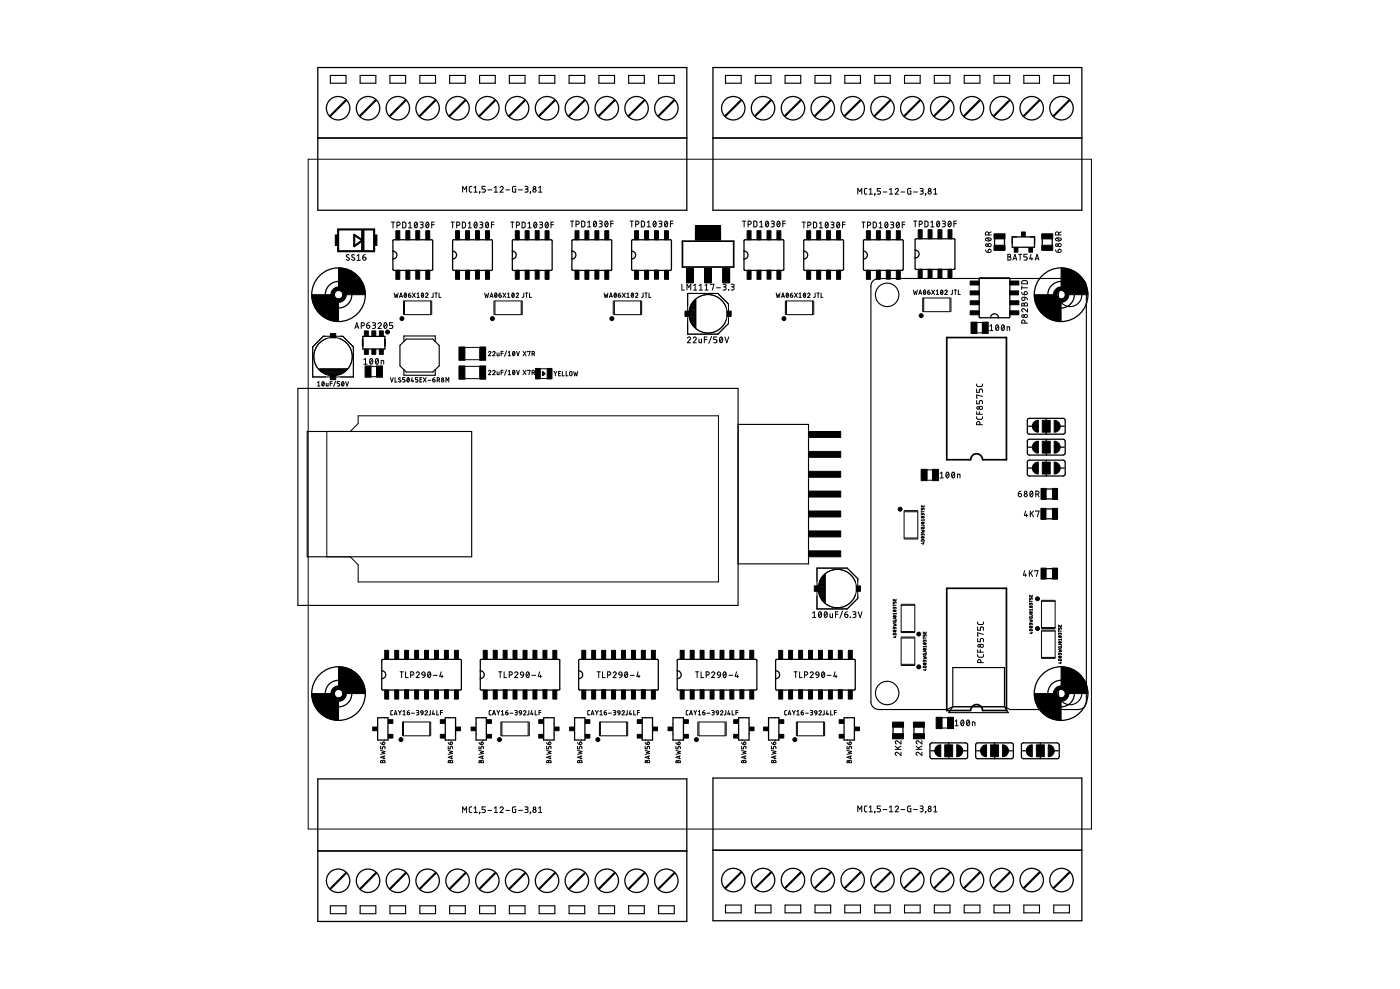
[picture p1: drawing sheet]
<svg xmlns="http://www.w3.org/2000/svg" width="210mm" height="148mm" viewBox="0 0 210 148" stroke-linecap="round" stroke-linejoin="round" font-family="sans-serif">
<g fill="none" stroke="#000" stroke-width=".15">
<path d="M46.2 23.9h117.4v100.3h-117.4zM52.3 38.2h-.3l-.1 .1 .5 .4v.2l-.2 .1-.3-.1M53.1 38.2h-.3l-.1 .1 .5 .4v.2l-.2 .1-.3-.1M53.5 38.3l.3-.2v.9M53.5 39h.5M54.4 38.5h.3a.24 .24 0 0 1 .2 .3 .24 .24 0 0 1-.3 .2 .24 .24 0 0 1-.2-.2zM54.8 38.1a.36 .36 0 0 0-.4 .4M58.7 33.3h.5M58.9 33.3v.8M59.5 33.8h.3a.24 .24 0 0 0 .2-.3 .24 .24 0 0 0-.2-.2h-.3v.8M60.4 33.3l.4 .1 .1 .5-.2 .2h-.3zM61.3 34.1h.4"/>
<path d="M61.3 33.5l.2-.2v.8M62.3 33.3h.1a.52 .52 0 0 1 0 .8l-.3-.2zM62.5 33.5l-.3 .5M63 33.3l.4 .1v.2l-.3 .1M63.2 33.7l.2 .1v.2l-.4 .1M64 33.3a.43 .43 0 0 1 .3 .4 .43 .43 0 0 1-.2 .4l-.2-.2zM64.3 33.5l-.4 .5M64.7 33.7h.4M65.1 33.3h-.4v.8M67.6 33.3h.5M67.9 33.3v.8M68.5 33.8h.2a.24 .24 0 0 0 .3-.3 .24 .24 0 0 0-.3-.2h-.2v.8"/>
<path d="M69.3 33.3l.5 .1v.5l-.1 .2h-.4zM69.4 28.8v-.9l.3 .5 .3-.5v.9M70.2 34.1h.5M70.2 33.5l.2-.2v.8M70.7 27.9l-.2 .1-.1 .1v.6l.3 .1M71.1 28.1l.2-.2v.9M71.1 28.8h.5M71.2 33.3h.1a.52 .52 0 0 1 0 .8l-.2-.2zM71.5 33.5l-.4 .5M71.9 28.8h.1M71.9 33.3h.4l.1 .2-.1 .1-.3 .1M71.9 28.8v.2"/>
<path d="M72.2 33.7a.24 .24 0 0 1 .2 .2 .24 .24 0 0 1-.2 .2h-.3M72.8 27.9h-.5v.4h.4l.1 .2-.1 .3h-.4M72.9 33.3h.1a.52 .52 0 0 1 0 .8l-.2-.2zM73.2 28.4h.5M73.2 33.5l-.4 .5M73.7 33.7h.4M74.1 33.3h-.4v.8M74.1 28.1l.3-.2v.9M74.1 28.8h.5M75 28.1l.1-.1a.22 .22 0 0 1 .3 0 .22 .22 0 0 1 0 .3l-.4 .5h.5M75.8 28.4h.6M76.6 33.3h.4"/>
<path d="M76.8 33.3v.8M77.3 27.9l-.4 .1-.1 .6 .1 .2h.4v-.5h-.1M77.4 33.8h.3a.24 .24 0 0 0 .2-.3 .24 .24 0 0 0-.2-.2h-.3v.8M77.7 28.4h.6M78.3 33.3l.4 .1v.5l-.1 .2h-.3zM78.7 27.9h.3l.2 .2-.2 .2h-.2M78.9 28.3a.23 .23 0 0 1 .3 .3 .23 .23 0 0 1-.3 .2h-.2M79.2 34.1h.4M79.2 33.5l.2-.2v.8M79.5 28.7l.1 .1zM79.6 28.8l-.1 .2M80.2 33.3a.4 .4 0 0 1 .3 .4 .4 .4 0 0 1-.3 .4l-.2-.4z"/>
<path d="M80.5 33.5l-.4 .5M80.8 28.1l.2-.2v.9M80.8 28.8h.4M80.9 33.3h.4v.2v.1l-.3 .1M81.1 33.7a.24 .24 0 0 1 .2 .2 .24 .24 0 0 1-.2 .2h-.2M81.9 33.3h.1a.52 .52 0 0 1 0 .8l-.3-.2zM82.2 33.5l-.4 .5M82.6 33.7h.4M83 33.3h-.4v.8M85.5 33.1h.5M85.8 33.1v.9M86.4 33.6h.2a.24 .24 0 0 0 .2-.2 .24 .24 0 0 0-.2-.3h-.2v.9"/>
<path d="M87.2 33.1l.5 .2v.6l-.2 .1h-.3zM88.1 34h.5M88.1 33.3l.2-.2v.9M89.1 33.2a.39 .39 0 0 1 .4 .4 .39 .39 0 0 1-.4 .4l-.1-.5zM89.4 33.3l-.4 .5M89.8 33.1l.5 .1-.1 .3h-.3M90.1 33.5a.24 .24 0 0 1 .2 .3 .24 .24 0 0 1-.2 .2h-.3M90.8 33.2a.39 .39 0 0 1 .4 .4 .39 .39 0 0 1-.4 .4l-.1-.5zM91.1 33.3l-.4 .5M91.6 33.5h.3M91.9 33.1h-.3v.9M94.5 33.1h.5"/>
<path d="M94.7 33.1v.9M95.3 33.6l.5-.1-.1-.3-.4-.1v.9M96.2 33.1l.4 .2v.5l-.1 .2h-.3zM97 34h.5M97 33.3l.3-.2v.9M98 33.2l.1-.1a.52 .52 0 0 1 0 .9l-.2-.3zM98.3 33.3l-.3 .5M98.8 33.1l.4 .1v.2l-.3 .1M99 33.5l.2 .1v.3l-.4 .1M99.8 33.2a.43 .43 0 0 1 .3 .3 .43 .43 0 0 1-.2 .5l-.2-.3zM100.1 33.3l-.4 .5M100.5 33.5h.4"/>
<path d="M100.9 33.1h-.4v.9M111.3 33.1h.5M111.6 33.1v.9M112.2 33.6h.2a.24 .24 0 0 0 .2-.2 .24 .24 0 0 0-.2-.3h-.2v.9M113 33.1l.4 .1 .1 .2v.4l-.2 .2h-.3zM113.9 34h.5M113.9 33.3l.3-.2v.9M114.9 33.2a.39 .39 0 0 1 .4 .4 .39 .39 0 0 1-.4 .4l-.1-.5zM115.2 33.3l-.4 .5M115.6 33.1l.5 .1-.1 .3h-.3M115.9 33.5a.24 .24 0 0 1 .2 .3 .24 .24 0 0 1-.2 .2h-.3M116.6 33.2a.39 .39 0 0 1 .4 .4 .39 .39 0 0 1-.4 .4l-.1-.5z"/>
<path d="M116.9 33.3l-.4 .5M117.4 33.5h.4M117.8 33.1h-.4v.9M120.3 33.3h.5M120.5 33.3v.8M121.1 33.8h.2a.24 .24 0 0 0 .3-.3 .24 .24 0 0 0-.3-.2h-.2v.8M122 33.3l.4 .1v.5l-.1 .2h-.3zM122.9 34.1h.4M122.9 33.5l.2-.2v.8M123.8 33.3h.2a.52 .52 0 0 1 0 .8l-.3-.2zM124.1 33.5l-.3 .5M124.6 33.3l.4 .1v.2l-.3 .1"/>
<path d="M124.8 33.7a.24 .24 0 0 1 .3 .2 .24 .24 0 0 1-.3 .2h-.2M125.6 33.3a.43 .43 0 0 1 .3 .4 .43 .43 0 0 1-.2 .4l-.2-.2zM125.9 33.5l-.4 .5M126.3 33.7h.4M126.7 33.3h-.4v.8M128.6 29.1v-.9l.3 .5 .3-.5v.9M129.2 33.3h.5M129.5 33.3v.8M130 28.2l-.3 .1-.1 .1v.6l.4 .1M130.1 33.8h.2a.24 .24 0 0 0 .3-.3 .24 .24 0 0 0-.3-.2h-.2v.8M130.3 28.4l.3-.2v.9M130.3 29.1h.5"/>
<path d="M130.9 33.3l.5 .1v.5l-.1 .2h-.4zM131.2 29.1h.1M131.2 29.1l-.1 .2M131.8 34.1h.5M131.8 33.5l.2-.2v.8M132 28.2h-.5v.4h.4l.1 .2-.1 .3h-.4M132.4 28.8h.6M132.8 33.3h.1a.52 .52 0 0 1 0 .8l-.2-.2zM133.1 33.5l-.4 .5M133.3 28.4l.3-.2v.9M133.3 29.1h.5M133.5 33.3h.4l.1 .2-.1 .1-.3 .1"/>
<path d="M133.8 33.7a.24 .24 0 0 1 .2 .2 .24 .24 0 0 1-.2 .2h-.3M134.2 28.4l.2-.1h.3v.2l-.5 .6h.5M134.5 33.3h.1a.52 .52 0 0 1 0 .8l-.2-.2zM134.8 33.5l-.4 .5M135.1 28.8h.6M135.3 33.7h.4M135.7 33.3h-.4v.8M136.6 28.2l-.5 .1v.6l.1 .2h.4v-.5h-.2M137 33.1h.5M137 28.8h.6M137.2 33.1v.9M137.8 33.6h.4l.1-.3-.5-.2v.9"/>
<path d="M137.9 28.2l.4 .1 .1 .1-.1 .2h-.3M138.2 28.6a.23 .23 0 0 1 .2 .3 .23 .23 0 0 1-.2 .2h-.3M138.7 33.1l.3 .1 .1 .2v.4l-.2 .2h-.2zM138.7 29l.1 .1zM138.8 29.1l-.1 .2M139.6 34h.4M139.6 33.3l.2-.2v.9M140 28.4l.3-.2v.9M140 29.1h.5M140.5 33.2a.43 .43 0 0 1 .4 .3 .43 .43 0 0 1-.2 .5l-.3-.3zM140.8 33.3l-.3 .5M141.3 33.1l.4 .1v.2l-.3 .1"/>
<path d="M141.5 33.5l.2 .1v.3l-.4 .1M142.3 33.2a.39 .39 0 0 1 .3 .4 .39 .39 0 0 1-.3 .4l-.2-.5zM142.6 33.3l-.4 .5M143 33.5h.4M143.4 33.1h-.4v.9M147.7 37.4l.2 .3 .2 .1M147.8 35.8l.4-.2 .3 .1 .1 .2a.5 .5 0 0 1-.9 0zM148 35.7l.4 .3M148.2 37.4a.25 .25 0 0 1 .4 .1 .25 .25 0 0 1-.2 .3h-.3zM148.2 35.2v-.2a.24 .24 0 0 0-.2-.3 .24 .24 0 0 0-.3 .3v.2h.9M148.6 34.7l-.4 .2M151.1 38.1l.4 .1v.2l-.2 .1a.24 .24 0 0 1 .3 .2 .24 .24 0 0 1-.3 .3h-.2z"/>
<path d="M151.1 38.5h.2M151.9 39l.3-.9 .2 .9M151.9 38.8h.5M152.7 38.1h.5M153 38.1v.9M154 38.1h-.5v.4h.3l.2 .2-.1 .2-.4 .1M154.6 38.1l-.2 .7h.5M154.7 38.6v.4M155.2 39l.3-.9 .3 .9M155.3 38.8h.4M158.2 37.4l.2 .3 .2 .1M158.3 35.8l.4-.2 .3 .1 .1 .2a.5 .5 0 0 1-.9 0z"/>
<path d="M158.5 35.7l.4 .3M158.7 37.4a.25 .25 0 0 1 .4 .1 .25 .25 0 0 1-.2 .3h-.3zM158.7 35.2v-.2a.24 .24 0 0 0-.2-.3 .24 .24 0 0 0-.3 .3v.2h.9M159.1 34.7l-.4 .2M46.9 52l1.6-1.6h2.9l1.6 1.6v4.5h-6.1zM47.6 57.3l.2-.1v.6M47.6 57.8h.4M47.8 55.2h4.3M47.8 55.3h4.2l-1.2 .8-.9 .2-1.6-.5zM47.9 55.4h4.1M48 55.4h3.9M48.1 55.5h3.7"/>
<path d="M48.2 55.6h3.5M48.3 55.7h3.2M48.3 57.2a.3 .3 0 0 1 .3 .3 .3 .3 0 0 1-.3 .3v-.2zM48.4 55.8h3M48.6 55.9h2.6M48.6 57.3l-.3 .4M48.8 56h2.2M48.9 57.4l.1 .4h.2v-.4M48.9 50.7a2.89 2.89 0 0 0-1.9 2.7 2.89 2.89 0 0 0 1.9 2.7M49 56h1.9M49.3 56.1h1.2M49.5 57.5h.3"/>
<path d="M49.6 56.2h.6M49.8 57.2h-.3v.6M50.3 57.1l-.3 .8M50.9 50.7a2.89 2.89 0 0 1 1.9 2.7 2.89 2.89 0 0 1-1.9 2.7M50.9 57.2h-.3v.3h.3v.1v.2h-.3M51.3 57.2a.3 .3 0 0 1 .3 .3 .3 .3 0 0 1-.3 .3l-.1-.2zM51.5 57.3l-.3 .4M51.8 57.2l.2 .6 .3-.6M53.2 49.2l.3-.9 .3 .9M53.3 49h.4M54.2 48.8h.2a.23 .23 0 0 0 .2-.2 .23 .23 0 0 0-.2-.3h-.2v.9M54.5 53.9l.3-.2v.9"/>
<path d="M54.5 54.6h.5M55 48.7h.3a.24 .24 0 0 1 .1 .3 .24 .24 0 0 1-.2 .2 .24 .24 0 0 1-.2-.2zM55.4 48.3a.36 .36 0 0 0-.4 .4M55.6 53.7a.41 .41 0 0 1 .3 .4 .41 .41 0 0 1-.3 .4l-.2-.4zM55.6 56.4h.9M55.6 54.9h.9M55.8 48.3l.5 .1-.1 .3h-.3M55.8 53.9l-.3 .5M56.1 48.7a.24 .24 0 0 1 .2 .3 .24 .24 0 0 1-.2 .2h-.3M56.4 53.7h.1a.52 .52 0 0 1 0 .9l-.2-.2v-.3zM56.7 48.5a.24 .24 0 0 1 .3-.2 .24 .24 0 0 1 .1 .4l-.4 .5h.5M56.7 53.9l-.4 .5"/>
<path d="M57.1 54.6v-.6l.4 .1v.5M57.7 48.4l.1-.1a.5 .5 0 0 1 0 .9l-.2-.3zM58 48.5l-.4 .5M58.5 56.6l.2 .6 .3-.6M58.9 48.3h-.5v.4h.4l.1 .2-.1 .3h-.4M59.1 43.9l.1 .7 .2-.5 .1 .5 .2-.7M59.2 56.6v.6h.3M59.9 44.6l.2-.7 .2 .7M60 44.4h.3M60.1 56.6h-.2l-.1 .1 .3 .3v.2l-.4-.1M60.5 45.1v2M60.6 45.1h4v2h-4z"/>
<path d="M60.7 43.9a.31 .31 0 0 1 .2 .3 .31 .31 0 0 1-.2 .3l-.1-.3zM60.7 56.6h-.3v.3h.3v.1v.2h-.3M60.9 44l-.3 .4M61.1 56.6a.31 .31 0 0 1 .3 .3 .31 .31 0 0 1-.3 .3l-.1-.3zM61.2 44.2h.2a.18 .18 0 0 1 .2 .3 .18 .18 0 0 1-.3 0zM61.3 56.7l-.3 .4M61.5 43.9l-.3 .3M61.8 56.6l-.1 .5h.3M61.8 43.9l.5 .7M61.9 57v.2M62.3 43.9l-.5 .7M62.5 44.6h.4"/>
<path d="M62.5 44l.2-.1v.7M62.7 56.6h-.4v.3h.3l.1 .1-.1 .2h-.3M63 56.9h.2M63.2 56.6h-.2v.6h.2M63.3 43.9a.31 .31 0 0 1 .2 .3 .31 .31 0 0 1-.2 .3l-.1-.3zM63.5 56.6l.4 .6M63.5 44l-.3 .4M63.8 44a.19 .19 0 0 1 .3-.1 .19 .19 0 0 1 0 .3l-.3 .4h.4M63.9 56.6l-.4 .6M64.2 57h.4M64.7 45.1v2M64.9 56.9h.2a.18 .18 0 0 1 .1 .3 .18 .18 0 0 1-.3-.1z"/>
<path d="M64.9 43.9v.6l-.2 .1M65.2 56.6l-.3 .3M65.2 43.9h.4M65.4 43.9v.7M65.6 57l.3-.1-.1-.3h-.2v.6M65.8 57l.1 .2M65.8 43.9v.7h.3M66.9 57.2v-.6l.2 .4 .2-.4v.6M69.7 54.9h2.2M69.7 52h2.2M69.7 53.9h2.2M69.7 56.7h2.2"/>
<path d="M72.7 43.9l.1 .7 .2-.5 .1 .5 .2-.7M73.2 52.8a.18 .18 0 0 1 .3-.1 .18 .18 0 0 1 0 .2l-.3 .4h.4M73.2 55.6a.18 .18 0 0 1 .3-.1 .18 .18 0 0 1 0 .3l-.3 .3h.4M73.5 44.6l.2-.7 .2 .7M73.5 44.4h.4M73.9 52.8a.18 .18 0 0 1 .2-.1 .18 .18 0 0 1 .1 .2l-.3 .4h.3M73.9 55.6a.18 .18 0 0 1 .2-.1 .18 .18 0 0 1 .1 .3l-.3 .3h.3M74.1 45.1v2M74.2 45.1h3.9v2h-3.9zM74.3 43.9a.31 .31 0 0 1 .2 .3 .31 .31 0 0 1-.2 .3l-.2-.3zM74.5 44l-.3 .4M74.5 52.9l.1 .4h.2v-.4"/>
<path d="M74.5 55.7v.3l.1 .1h.2v-.4M74.8 44.2h.2a.18 .18 0 0 1 .1 .3 .18 .18 0 0 1-.3 0zM75.1 43.9l-.3 .3M75.1 55.8h.3M75.1 52.9h.3M75.4 43.9l.4 .7M75.4 52.6h-.3v.7M75.4 55.5h-.3v.6M75.8 43.9l-.4 .7M75.9 52.6l-.3 .8M75.9 55.4l-.3 .8M76.1 44.6h.4"/>
<path d="M76.1 44l.2-.1v.7M76.2 56.1h.4M76.2 52.8l.2-.2v.7M76.2 55.6l.2-.1v.6M76.2 53.3h.4M76.8 43.9a.31 .31 0 0 1 .3 .3 .31 .31 0 0 1-.3 .3l-.1-.3zM76.9 52.7a.31 .31 0 0 1 .3 .3 .31 .31 0 0 1-.3 .3l-.1-.3zM76.9 55.5a.31 .31 0 0 1 .3 .3 .31 .31 0 0 1-.3 .3l-.1-.3zM77.1 44l-.3 .4M77.2 52.8l-.3 .3M77.2 55.6l-.3 .4M77.4 44a.18 .18 0 0 1 .2-.1 .18 .18 0 0 1 .1 .3l-.3 .4h.3"/>
<path d="M77.4 52.6l.3 .7 .2-.7M77.4 55.5l.3 .6 .2-.6M78.3 45.1v2M78.4 52.6l.5 .7M78.4 55.5l.5 .6M78.5 43.9v.6l-.2 .1M78.8 43.9h.3M78.9 52.6l-.5 .7M78.9 55.5l-.5 .6M79 43.9v.7M79.1 52.7v-.1h.4l-.2 .7M79.1 55.6v-.1h.4l-.2 .6"/>
<path d="M79.4 43.9v.7h.3M79.8 53l.3-.1v-.2l-.3-.1v.7M79.8 55.8h.3v-.3h-.3v.6M80 53l.1 .3M80 55.8l.1 .3M81 56.7h1.1M81 55.2h1.1M83.1 55.6l.2 .4M83.3 56v.3M83.5 55.6l-.2 .4M83.8 55.9h.2M84.1 55.6h-.3v.7h.3"/>
<path d="M84.3 55.6v.7h.3M84.9 55.6v.7h.3M85.4 55.7l.2-.1 .1 .1v.6l-.3-.1zM86 55.6l.2 .7 .1-.4 .2 .4 .1-.7M90.6 43.9l.1 .7 .2-.5 .1 .5 .1-.7M91.4 44.6l.2-.7 .2 .7M91.4 44.4h.4M91.9 45.1v2M92.1 45.1h4v2h-4zM92.2 43.9a.31 .31 0 0 1 .2 .3 .31 .31 0 0 1-.2 .3l-.1-.3zM92.4 44l-.3 .4M92.7 44.2h.2a.18 .18 0 0 1 .1 .3 .18 .18 0 0 1-.3-.1z"/>
<path d="M93 43.9l-.3 .3M93.3 43.9l.4 .7M93.7 43.9l-.4 .7M94 44.6h.3M94 44l.2-.1v.7M94.7 43.9a.31 .31 0 0 1 .3 .3 .31 .31 0 0 1-.3 .3l-.1-.2zM95 44l-.3 .4M95.3 44l.2-.1 .1 .1v.1l-.3 .5h.3M96.2 45.1v2M96.4 43.9v.6l-.2 .1M96.7 43.9h.3M96.9 43.9v.7"/>
<path d="M97.3 43.9v.7h.3M102.2 42.6v.9h.4M103 43.5v-.9l.3 .5 .3-.5v.9M103.1 50.7a.24 .24 0 0 1 .3-.2 .24 .24 0 0 1 .1 .4l-.4 .5h.4M103.1 44h4.5l1.6 1.6v2.9l-1.6 1.6h-4.5zM103.3 47h1M103.3 46.9h1M103.3 47.1h1M103.3 46.8h1M103.3 47.2h1M103.4 47.3h.9M103.4 46.7h.9"/>
<path d="M103.4 47.4h.9M103.4 46.6h.9M103.4 47.5h.9M103.4 46.5h.9M103.4 47.6h.9M103.4 46.4h.9M103.5 46a2.87 2.87 0 0 1 2.7-1.9 2.87 2.87 0 0 1 2.7 1.9M103.5 48a2.87 2.87 0 0 0 2.7 1.9 2.87 2.87 0 0 0 2.7-1.9M103.5 46.3h.8M103.5 47.7h.8M103.5 46.2h.8M103.5 47.8h.8"/>
<path d="M103.5 46.1h.8M103.5 47.9l.4 .7M103.5 47.9h.8M103.6 48h.7M103.6 46h.7M103.6 48.1h.7M103.6 45.9h.7M103.7 48.2h.6M103.7 45.8h.6M103.7 45.7h.6M103.7 45.6h.6M103.7 48.3h.6"/>
<path d="M103.8 45.5h.5M103.8 48.4h.5M103.8 45.4l-.5 1.5 .2 1M103.8 45.4h.5M103.8 48.5h.5M103.9 48.6h.4M103.9 45.4h.4M103.9 50.7a.23 .23 0 0 1 .4-.2 .23 .23 0 0 1 0 .4l-.4 .5h.5M103.9 48.7h.4M103.9 45.3h.4M104 43.5h.5M104 42.8l.2-.2v.9"/>
<path d="M104 48.8h.3M104 45.2h.3M104.1 48.9h.2M104.1 45.1h.2M104.1 49h.2M104.2 45h.1M104.2 49h.1M104.2 44.9h.1M104.3 44.9l-.5 .5M104.3 44.9v4.2l-.4-.5M104.3 44.8v4.4M104.8 50.8v.5l.1 .1h.3v-.6"/>
<path d="M104.8 42.8l.3-.2v.9M104.8 43.5h.5M105.6 50.9h.4M105.7 43.5h.5M105.7 42.8l.2-.2v.9M106 50.5h-.4v.9M106.6 42.7v-.1h.4l-.2 .9M106.7 50.4l-.4 1.1M107.4 43.1h.6M107.5 50.5h-.5v.4h.4l.1 .2-.1 .2-.4 .1M108 50.5a.4 .4 0 0 1 .4 .4 .4 .4 0 0 1-.4 .4l-.1-.4zM108.3 50.7l-.4 .5"/>
<path d="M108.4 42.6h.4l.1 .2-.1 .1-.3 .1M108.6 43a.24 .24 0 0 1 .3 .2 .24 .24 0 0 1-.3 .3h-.2M108.7 50.5l.3 .9 .3-.9M109.2 43.4l.1 .1zM109.6 42.6l.4 .1v.2l-.3 .1M109.8 43a.24 .24 0 0 1 .3 .2 .24 .24 0 0 1-.3 .3h-.2M116.4 43.9l.1 .7 .2-.5 .1 .5 .1-.7M117.2 44.6l.2-.7 .2 .7M117.2 44.4h.4M117.8 45.1v2M117.9 45.1h3.9v2h-3.9zM118 43.9a.31 .31 0 0 1 .2 .3 .31 .31 0 0 1-.2 .3l-.1-.3z"/>
<path d="M118.2 44l-.3 .4M118.5 44.2h.2a.18 .18 0 0 1 .1 .3 .18 .18 0 0 1-.3-.1zM118.8 43.9l-.3 .3M119.1 43.9l.4 .7M119.5 43.9l-.4 .7M119.8 44l.2-.1v.7M119.8 44.6h.3M120.5 43.9a.31 .31 0 0 1 .3 .3 .31 .31 0 0 1-.3 .3l-.1-.2zM120.8 44l-.3 .4M121.1 44l.2-.1 .1 .1v.1l-.3 .5h.3M122 45.1v2M122.2 43.9v.6l-.2 .1"/>
<path d="M122.5 43.9h.3M122.7 43.9v.7M123.1 43.9v.7h.3M136.9 43.5l.2 .6 .1-.4 .2 .4 .1-.6M137.8 44.1l.2-.6 .2 .6M137.8 43.9h.3M138.3 44.6v2.1M138.5 44.6h3.9v2.1h-3.9zM138.5 43.5a.31 .31 0 0 1 .3 .3 .31 .31 0 0 1-.3 .3l-.1-.3zM138.8 43.6l-.3 .4M139.1 43.8h.2a.18 .18 0 0 1 .1 .2 .18 .18 0 0 1-.3 0zM139.4 43.5l-.3 .3"/>
<path d="M139.7 43.5l.4 .6M140.1 43.5l-.4 .6M140.4 43.6l.1-.1v.6M140.4 44.1h.3M141.1 43.5a.31 .31 0 0 1 .3 .3 .31 .31 0 0 1-.3 .3l-.1-.3zM141.4 43.6l-.3 .4M141.6 43.6l.3-.1h.1v.2l-.4 .4h.4M142.6 44.6v2.1M142.8 43.5v.5l-.2 .1M143 43.5h.4M143.2 43.5v.6M143.7 43.5v.6h.3"/>
<path d="M146.4 58.3v.5h.4l.1-.4 .1-.1 .3 .1v.4M146.4 57.5l.1 .3 .1 .1h.6l.1-.4M146.4 48.3h.9M146.5 49.9h.8M147.3 59.4l-.9-.2v.4h.1M148.4 48.9l.3-.2v.8M148.4 49.5h.5M149.3 48.8l.1-.1a.4 .4 0 0 1 .4 .4 .4 .4 0 0 1-.4 .4l-.1-.4zM149.7 48.9l-.4 .4M150.3 48.7h.1a.52 .52 0 0 1 0 .8l-.3-.2zM150.6 48.9l-.4 .4M151 49.5v-.5h.4v.5"/>
<path d="M153.2 43.8a.36 .36 0 0 0 .4 .4M153.2 42.9v.4M153.2 43.1h.9M153.2 44.6l.5-.1v.3a.25 .25 0 0 1-.4 .2 .25 .25 0 0 1-.1-.4zM153.2 42.2l.2-.2 .5 .1 .2 .4h-.9zM153.3 45.4h.2l.1 .2a.24 .24 0 0 1 .2-.3 .24 .24 0 0 1 .3 .3v.2h-.9zM153.6 45.6v.2M153.6 43.8a.24 .24 0 0 1 .4 0 .24 .24 0 0 1-.2 .4h-.2zM153.7 48.4l-.1-.4a.24 .24 0 0 0-.2-.1 .24 .24 0 0 0-.2 .3v.2h.9M153.7 44.5l.2 .1 .2 .3M154.1 46.2v.5l-.5-.4a.24 .24 0 0 0-.4 .1 .24 .24 0 0 0 .2 .3M49 64.6h3.5l1.2-1.1v-1.2h54v24.9h-54v-2.6l-1.2-1.2h-3.5z"/>
<path d="M135.6 76.5h2M135.6 76.7h2v3.9h-2zM138.1 79l.1 .2h.3l.1-.2h-.3M138.1 78.7h.4l.1 .1M138.1 76.1v.3h.2l.1-.3 .1 .1 .1 .2M138.1 76.7h.5M138.1 75.7v.2h.5v-.2M138.1 76.5v.3M138.1 79.4l.5 .1-.3 .1 .3 .1-.5 .1M138.2 78.3l.1-.1 .3 .1-.3 .2-.1-.1zM138.2 77.4h.1l.3 .1-.4 .1zM138.2 78.3l.3 .1"/>
<path d="M138.2 77.4l.3 .2M138.3 77.1l.2-.2 .1 .3M138.3 77.1l-.1-.2-.1 .3M138.3 75.8v.1M138.6 77.8v.2M138.6 77.9h-.5l.1 .1M139 71.9h.9M139 70.4h.8M140.9 70.9l.3-.2v.9M140.9 71.6h.5M141.9 70.8l.1-.1a.52 .52 0 0 1 0 .9l-.2-.3zM142.2 70.9l-.3 .5"/>
<path d="M142.8 70.8l.1-.1a.52 .52 0 0 1 0 .9l-.2-.1v-.3zM143.1 70.9l-.4 .5M143.6 71.6v-.6h.3v.6M146.4 62.4l.1 .3 .1 .1h.6l.1-.4M146.4 60v.5h.4l.1-.4 .1-.1 .3 .1v.4M146.4 61.7v.4h.9M146.8 61.7v.4M146.9 63.6v-.2a.24 .24 0 0 0-.2-.3 .24 .24 0 0 0-.3 .3v.2h.9M152.7 74h.3a.25 .25 0 0 1 .2 .2 .25 .25 0 0 1-.3 .2 .25 .25 0 0 1-.2-.2zM153.1 73.6l-.3 .1-.1 .3M153.8 76.6l-.2 .6h.5M153.9 77v.4"/>
<path d="M154.5 76.6v.8M154.5 73.6h.1a.52 .52 0 0 1 0 .8l-.2-.2zM154.7 76.9l.3 .5M154.8 73.8l-.3 .5M155 76.6l-.5 .5M155.3 74h.2a.23 .23 0 0 0 .3-.2 .23 .23 0 0 0-.3-.2h-.2v.8M155.3 76.6h.5l-.3 .8M155.6 74l.2 .4M121.8 91.8l.3-.1v.8M121.8 92.5h.5M122.5 85.1h4.5l1.6 1.6v2.9l-1.6 1.6h-4.5zM122.7 88.2h1"/>
<path d="M122.7 88.1h1M122.7 88.3h1M122.7 88h1M122.7 87.9h1M122.7 88.4h1M122.7 87.8h1M122.8 88.5h.9M122.8 87.7h.9M122.8 88.6h.9M122.8 88.7h.9M122.8 88.8h.9M122.8 87.6h.9"/>
<path d="M122.9 87.2a2.88 2.88 0 0 1 2.7-1.9 2.88 2.88 0 0 1 2.6 1.9M122.9 89.2a2.88 2.88 0 0 0 2.7 1.8 2.88 2.88 0 0 0 2.6-1.8M122.9 91.7a.41 .41 0 0 1 .3 .4 .41 .41 0 0 1-.3 .4l-.2-.4zM122.9 88.9h.8M122.9 87.5h.8M122.9 89h.8M122.9 87.4h.8M122.9 87.3l-.2 .8 .2 .9M122.9 89l.4 .7M122.9 87.3h.8M122.9 87.2h.8M123 89.1h.7"/>
<path d="M123 87.1h.7M123 89.2h.7M123 87h.7M123 89.3h.7M123.1 89.4h.6M123.1 86.9h.6M123.1 89.5h.6M123.1 86.8h.6M123.1 91.8l-.4 .5M123.1 86.7h.6M123.2 89.6h.5M123.2 86.6l-.3 .7"/>
<path d="M123.2 86.6h.5M123.2 89.7h.5M123.3 89.7l.4 .6M123.3 89.7h.4M123.3 86.5h.4M123.3 89.8h.4M123.3 86.4h.4M123.4 89.9h.3M123.4 86.3h.3M123.5 90h.2M123.5 86.3h.2M123.5 90.1h.2"/>
<path d="M123.6 86.2h.1M123.6 90.2h.1M123.7 90.3h.1M123.7 86.1h.1M123.7 86.1l-.5 .5M123.7 86.1v4.2M123.7 91.7h.1a.52 .52 0 0 1 0 .8l-.2-.1v-.3zM123.7 86v4.3M124 91.8l-.4 .5M124.4 91.9v.5l.2 .1h.2v-.6M125.3 92h.3M125.6 91.7h-.3v.8"/>
<path d="M126.3 91.5l-.4 1.1M126.7 92h.2a.24 .24 0 0 1 .2 .3 .24 .24 0 0 1-.2 .2 .24 .24 0 0 1-.2-.2zM127 91.7a.36 .36 0 0 0-.3 .3M127.5 92.5h.1M127.9 91.7h.4l-.1 .3h-.2M128.1 92a.24 .24 0 0 1 .2 .3 .24 .24 0 0 1-.2 .2h-.2M128.7 91.7l.3 .8 .2-.8M133.9 93l.1 .2h.3v-.2h-.2v.1M133.9 92.7h.4v.1M133.9 90.1v.3h.2l.1-.3 .1 .1v.2M133.9 89.8v.1h.4v-.1M133.9 90.7h.4"/>
<path d="M133.9 90.6v.2M133.9 93.4l.4 .1-.2 .1 .2 .1-.4 .1M133.9 94.9l.3-.1 .1 .3h-.4zM133.9 94.5l.2-.1 .2 .1-.3 .1zM133.9 92.3l.2-.1 .2 .2-.3 .1zM133.9 91.5l.2-.1 .2 .1-.2 .1zM134 94.4l.3 .2M134 92.3l.3 .2M134 91.4l.3 .2M134.1 94.1l.2-.1v.2M134.1 94.2l-.1-.2-.1 .2M134.1 91.1l.2-.1v.2"/>
<path d="M134.1 91.1l-.1-.1-.1 .2M134.1 89.8v.1M134.2 95.4h.1M134.3 95.3v.2l-.4-.1M134.3 91.8v.3M134.3 91.9h-.4l.1 .2M135.1 94.8h2.1M135.1 90.5h2.1M135.1 99.7h2.1M135.1 95.4h2.1M135.1 90.7h2.1v3.9h-2.1zM135.1 95.6h2.1v3.9h-2.1z"/>
<path d="M135.6 80.8h2M138.2 80.5l.1-.1 .3 .1-.3 .1h-.1zM138.2 80.9h.3l.1 .2h-.5zM138.2 80.4l.3 .2M138.3 80.1l.2-.1 .1 .2M138.3 80.1l-.1-.1-.1 .2M138.3 80.1v.1M138.4 81.3h.2M138.4 97.9l.1 .2h.3l.1-.2-.3 .1M138.4 97.6h.4l.1 .1M138.4 95.1v.2h.2l.1-.2h.1l.1 .2M138.4 95.6h.5"/>
<path d="M138.4 94.7v.2h.5v-.2M138.4 95.5v.2M138.4 98.3l.5 .1-.3 .1 .3 .1-.5 .1M138.5 99.4l.1-.1 .3 .1-.3 .2-.1-.1zM138.5 97.2h.1l.3 .1-.3 .1-.1-.1zM138.5 96.4l.1-.1 .3 .1-.3 .1h-.1zM138.5 81.3v.2l-.4-.1M138.5 99.8h.3l.1 .2h-.5zM138.5 99.4l.3 .1M138.5 97.2l.3 .2M138.5 96.3l.3 .2M138.6 99l.2-.1 .1 .2"/>
<path d="M138.6 99.1l-.1-.2-.1 .2M138.6 96l.2-.1 .1 .2M138.6 96.1l-.1-.2-.1 .2M138.6 94.7v.2M138.9 96.7v.3M138.9 96.9h-.5l.1 .1M146.6 98.1v.3l.2 .1 .6-.1v-.3M146.6 95.7v.4h.4v-.3l.2-.1 .2 .1v.3M146.6 93.9v.5h.4v-.4l.2-.1 .2 .1v.4M146.6 93.2v.3l.2 .1 .6-.1v-.3M146.6 97.3v.4h.8M147 97.3v.4"/>
<path d="M147.1 99.3v-.3a.24 .24 0 0 0-.3-.2 .24 .24 0 0 0-.2 .2v.3h.8M147.4 95l-.8-.2v.5h.1M153.6 85.5l-.2 .7h.5M153.8 86v.4M154.3 85.5v.9M154.4 94.3h.3l.1 .2h-.4zM154.4 93.9l.2-.1 .2 .1v.1h-.4zM154.4 92.4v.2h.3l.1-.2-.2 .1M154.4 92.1h.3l.1 .1M154.4 91.7h.2h.2v.1h-.4zM154.4 90.9l.2-.1 .2 .2h-.4zM154.4 89.6v.2h.2v-.2h.2v.2"/>
<path d="M154.4 90.1h.4M154.4 89.2v.1h.4v-.1M154.4 90v.2M154.4 92.8l.4 .1-.3 .1 .3 .1-.4 .1M154.5 93.8l.2 .2M154.5 91.7l.2 .2M154.5 90.8l.2 .2M154.5 85.8l.3 .6M154.6 93.5l.1-.1 .1 .2M154.6 93.5l-.2-.1v.2M154.6 90.5l.1-.1 .1 .2M154.6 90.5l-.2-.1v.2"/>
<path d="M154.6 89.2v.1M154.6 90.5v.1M154.6 93.5v.1M154.6 94.8h.2M154.7 94.7v.2l-.3-.1M154.8 91.2v.3M154.8 91.3h-.4l.1 .2M154.8 85.5l-.5 .5M155.2 85.6v-.1h.4l-.2 .9M156.1 89.9h2.1M156.1 94.2h2.1M156.1 94.4h2.1"/>
<path d="M156.1 98.6h2.1M156.1 90.1h2.1v3.9h-2.1zM156.1 94.6h2.1v3.9h-2.1zM158.7 96.9l.1 .2h.3v-.2h-.2M158.7 96.6h.3l.1 .1M158.7 94v.3h.2l.1-.3 .1 .1v.2M158.7 94.6h.4M158.7 93.6v.2h.4v-.2M158.7 94.4v.3M158.7 97.3l.4 .1-.2 .1 .2 .1-.4 .1M158.7 98.8l.3-.1 .1 .3h-.4zM158.7 98.4l.2-.1 .2 .1-.2 .1z"/>
<path d="M158.7 96.2l.2-.1 .2 .1-.2 .2zM158.7 95.3h.2l.2 .1-.2 .1-.2-.1zM158.8 98.3l.2 .2M158.8 96.1l.2 .2M158.8 95.3l.2 .2M158.9 98l.1-.1 .1 .2M158.9 98l-.1-.1-.1 .2M158.9 95l.1-.2 .1 .3M158.9 94.9h-.2v.2M158.9 93.7v.1M158.9 94.9v.1M158.9 99.3h.2"/>
<path d="M159 99.2v.2l-.3-.1M159.1 95.7v.2M159.1 95.8h-.4l.1 .1M57.1 111.8v.4h.3l.1-.4 .2 .1v.3M57.1 111.2l.3 .3M57.1 112.4l.6 .2-.4 .1 .4 .2-.6 .1M57.1 114l.2-.1 .1 .2v-.2h.2l.1 .4h-.6zM57.4 114.1v.2M57.4 111.2a.19 .19 0 0 1 .3 0 .19 .19 0 0 1-.1 .3h-.2zM57.6 113.3v.3M57.7 113.2l-.6 .3 .6 .2M58.9 106.4l-.2 .1-.1 .1v.4l.3 .1"/>
<path d="M59.1 107.1l.2-.7 .2 .7M59.1 107h.4M59.7 106.4l.2 .4M59.9 106.8v.3M60 100.6h.5M60.2 106.4l-.3 .4M60.2 100.6v.9M60.3 108.2v2M60.4 107.1h.4M60.4 106.6l.2-.2v.7M60.5 108.2h3.9v2h-3.9zM60.8 100.6v.9h.4"/>
<path d="M61.1 106.7h.2a.18 .18 0 0 1 .1 .3 .18 .18 0 0 1-.3 0zM61.3 106.4l-.2 .2v.1M61.6 101.1h.2a.24 .24 0 0 0 .3-.2 .24 .24 0 0 0-.3-.3h-.2v.9M61.7 106.8h.4M62.4 100.8l.3-.2 .1 .2 .1 .2-.5 .5h.5M62.4 106.4l.4 .2-.1 .1h-.2M62.6 106.7l.2 .1v.2l-.4 .1M63.1 106.6l.3-.1v.3h-.3zM63.3 100.8l.1-.1a.24 .24 0 0 1 .3 .2v.2h-.3zM63.4 106.8v.2l-.3 .1M63.7 106.6a.18 .18 0 0 1 .3-.1 .18 .18 0 0 1 0 .2l-.3 .4h.4M63.7 101.1a.36 .36 0 0 1-.3 .4"/>
<path d="M64.2 100.7a.4 .4 0 0 1 .4 .4 .4 .4 0 0 1-.4 .4l-.1-.4zM64.5 106.4v.6v.1h-.2M64.5 100.8l-.3 .5M64.6 108.2v2M65 106.4l-.2 .6h.4M65 101.2h.6M65.1 106.8v.3M65.5 106.4v.7h.3M66 106.7h.3M66.1 100.6l-.2 .7h.5M66.3 101.1v.4M66.3 106.4h-.3v.7"/>
<path d="M67.2 111.8v.4h.3v-.3l.1-.1 .2 .1 .1 .3M67.2 111.2l.3 .3M67.2 112.4l.7 .2-.5 .1 .5 .2-.7 .1M67.2 114l.2-.1 .1 .2 .1-.2h.2l.1 .4h-.7zM67.5 114.1v.2M67.6 111.2h-.1v.3M67.6 111.2h.1M67.7 111.2l.1 .1v.1l-.3 .1M67.7 113.3v.3M67.9 113.2l-.7 .3 .7 .2M71.8 111.8v.4h.3v-.3l.2-.1 .2 .1v.3M71.8 111.2l.3 .3"/>
<path d="M71.8 112.4l.7 .2-.4 .1 .4 .2-.7 .1M71.9 114l.1-.1 .1 .2 .2-.2 .2 .1v.3h-.7zM72.1 114.1v.2M72.1 111.2a.19 .19 0 0 1 .3 0 .19 .19 0 0 1-.1 .3h-.2zM72.3 113.3v.3M72.5 113.2l-.7 .3 .7 .2M73.6 106.4l-.2 .1-.1 .1 .1 .4 .2 .1M73.9 107.1l.2-.7 .2 .7M73.9 107h.3M74.5 106.4l.2 .4M74.7 106.8v.3M74.8 100.6h.4"/>
<path d="M74.9 106.4l-.2 .4M75 100.6v.9M75.1 108.2v2M75.2 107.1h.3M75.2 106.6l.2-.2v.7M75.2 108.2h4v2h-4zM75.6 100.6v.9h.4M75.8 106.7h.3a.2 .2 0 0 1 0 .4 .18 .18 0 0 1-.3-.2zM76.1 106.4l-.3 .3M76.3 101.1h.3a.24 .24 0 0 0 .2-.2 .24 .24 0 0 0-.2-.3h-.3v.9M76.5 106.8h.4M77.2 100.8a.24 .24 0 0 1 .3-.1 .24 .24 0 0 1 .1 .3l-.4 .5h.4"/>
<path d="M77.2 106.4l.3 .1 .1 .2h-.2M77.3 106.7h.1M77.4 106.7l.1 .1v.2l-.3 .1M77.9 106.6l.1-.2 .2 .2v.2h-.3zM78 100.8a.25 .25 0 0 1 .3-.1 .25 .25 0 0 1 .2 .2v.2h-.4zM78.2 106.8l-.1 .2-.2 .1M78.5 106.6a.18 .18 0 0 1 .2-.1 .18 .18 0 0 1 .1 .2l-.3 .4h.3M78.5 101.1l-.1 .3-.3 .1M79 100.7l.1-.1a.52 .52 0 0 1 0 .9l-.1-.1-.1-.3zM79.3 106.4v.6l-.2 .1M79.3 100.8l-.4 .5M79.4 108.2v2"/>
<path d="M79.7 101.2h.6M79.7 106.4l-.1 .6h.3M79.8 106.8v.3M80.2 106.4v.7h.3M80.8 106.7h.3M80.9 100.6l-.2 .7h.5M81 101.1v.4M81.1 106.4h-.3v.7M82 111.8v.4h.3v-.3l.1-.1 .2 .1v.3M82 111.2l.3 .3M82 112.4l.6 .2-.4 .1 .4 .2-.6 .1M82 114l.1-.1 .2 .2 .1-.2 .2 .1v.3h-.6z"/>
<path d="M82.3 114.1v.2M82.3 111.2a.19 .19 0 0 1 .3 0 .19 .19 0 0 1-.2 .3h-.1zM82.5 113.3v.3M82.6 113.2l-.6 .3 .6 .2M86.6 111.8v.4h.3v-.3l.1-.1 .2 .1v.3M86.6 111.2l.3 .3M86.6 112.4l.6 .2-.4 .1 .4 .2-.6 .1M86.6 114l.2-.1 .1 .2 .1-.2h.2v.4h-.6zM86.9 114.1v.2M86.9 111.2a.19 .19 0 0 1 .3 0 .19 .19 0 0 1 0 .3h-.3zM87.1 113.3v.3M87.2 113.2l-.6 .3 .6 .2"/>
<path d="M88.4 106.4l-.2 .1-.1 .1v.4l.3 .1M88.6 107.1l.2-.7 .2 .7M88.7 107h.3M89.3 106.4l.2 .4M89.5 106.8v.3M89.5 100.6h.5M89.7 106.4l-.2 .4M89.8 100.6v.9M89.9 108.2v2M89.9 107.1h.4M89.9 106.6l.2-.2v.7M90 108.2h4v2h-4z"/>
<path d="M90.3 100.6v.9h.4M90.6 106.7h.2a.18 .18 0 0 1 .1 .3 .18 .18 0 0 1-.3 0zM90.9 106.4l-.3 .3M91.1 101.1h.4v-.3l-.4-.2v.9M91.2 106.8h.5M91.9 100.8a.23 .23 0 0 1 .4-.1 .23 .23 0 0 1 0 .3l-.4 .5h.5M92 106.4l.3 .2v.1h-.3M92.1 106.7l.2 .1v.2l-.3 .1M92.6 106.6l.3-.1 .1 .3h-.3zM92.8 100.8a.24 .24 0 0 1 .3-.1 .24 .24 0 0 1 .2 .2v.2h-.4zM93 106.8l-.3 .3M93.3 101.1a.36 .36 0 0 1-.4 .4"/>
<path d="M93.3 106.6a.17 .17 0 0 1 .2-.1 .17 .17 0 0 1 .1 .2l-.3 .4h.3M93.8 100.7a.4 .4 0 0 1 .3 .4 .4 .4 0 0 1-.3 .4l-.2-.4zM94 106.4v.6v.1h-.2M94.1 100.8l-.4 .5M94.1 108.2v2M94.5 106.4l-.2 .6h.4M94.5 101.2h.6M94.6 106.8v.3M95 106.4v.7h.3M95.6 106.7h.3M95.7 100.6l-.2 .7h.4M95.8 101.1v.4"/>
<path d="M95.9 106.4h-.3v.7M96.7 111.8v.4h.3v-.3l.2-.1 .2 .1v.3M96.7 111.2l.3 .3M96.7 112.4l.7 .2-.5 .1 .5 .2-.7 .1M96.8 114l.1-.1 .1 .2 .1-.2h.2l.1 .4h-.7zM97 114.1v.2M97.2 111.2h-.2v.3M97.2 111.2h.1M97.2 111.2l.2 .1v.1l-.4 .1M97.2 113.3v.3M97.4 113.2l-.7 .3 .7 .2M101.3 111.8v.4h.3l.1-.3 .1-.1 .2 .1v.3"/>
<path d="M101.3 111.2l.3 .3M101.3 112.4l.7 .2-.4 .1 .4 .2-.7 .1M101.4 114l.1-.1 .1 .2 .2-.2 .2 .1v.3h-.7zM101.6 114.1v.2M101.7 111.2a.19 .19 0 0 1 .3 0 .19 .19 0 0 1-.2 .3h-.2zM101.9 113.3v.3M102 113.2l-.7 .3 .7 .2M103.2 106.4l-.3 .1v.5l.3 .1M103.4 107.1l.2-.7 .2 .7M103.4 107h.4M104 106.4l.2 .4M104.2 106.8v.3"/>
<path d="M104.3 100.6h.5M104.5 106.4l-.3 .4M104.5 100.6v.9M104.6 108.2v2M104.7 107.1h.4M104.7 106.6l.2-.2v.7M104.8 108.2h3.9v2h-3.9zM105.1 100.6v.9h.4M105.3 106.7h.3a.2 .2 0 0 1 0 .4 .18 .18 0 0 1-.3-.2zM105.6 106.4l-.3 .3M105.9 101.1h.2a.24 .24 0 0 0 .2-.2 .24 .24 0 0 0-.2-.3h-.2v.9M106 106.8h.4"/>
<path d="M106.7 100.8a.24 .24 0 0 1 .3-.1 .24 .24 0 0 1 .1 .3l-.4 .5h.5M106.7 106.4l.4 .2-.1 .1h-.2M106.9 106.7l.2 .1v.2l-.4 .1M107.4 106.6l.3-.1v.3h-.3zM107.6 100.8a.25 .25 0 0 1 .3-.1 .25 .25 0 0 1 .1 .2v.2h-.4zM107.7 106.8v.2l-.3 .1M108 106.6l.2-.2 .2 .1v.2l-.4 .4h.4M108 101.1l-.1 .3-.3 .1M108.5 100.7l.1-.1a.52 .52 0 0 1 0 .9l-.2-.3zM108.8 106.4v.6l-.2 .1M108.8 100.8l-.3 .5M108.9 108.2v2"/>
<path d="M109.3 106.4l-.2 .6h.4M109.3 101.2h.6M109.4 106.8v.3M109.8 106.4v.7h.3M110.3 106.7h.3M110.4 100.6l-.2 .7h.5M110.6 101.1v.4M110.6 106.4h-.3v.7M111.2 111.8v.4h.3v-.3l.1-.1 .2 .1v.3M111.2 111.2l.3 .3M111.2 112.4l.6 .2-.4 .1 .4 .2-.6 .1M111.2 114l.2-.1 .1 .2 .2-.2 .1 .1v.3h-.6z"/>
<path d="M111.5 114.1v.2M111.5 111.2a.19 .19 0 0 1 .3 0 .19 .19 0 0 1-.1 .3h-.2zM111.7 113.3v.3M111.8 113.2l-.6 .3 .6 .2M115.7 111.8v.4h.3v-.3l.1-.1 .2 .1v.3M115.7 111.2l.3 .3M115.7 112.4l.6 .2-.4 .1 .4 .2-.6 .1M115.7 114l.2-.1 .1 .2 .1-.2h.1l.1 .4h-.6zM116 114.1v.2M116 111.2a.19 .19 0 0 1 .3 0 .19 .19 0 0 1-.1 .3h-.2zM116.2 113.3v.3M116.3 113.2l-.6 .3 .6 .2"/>
<path d="M117.9 106.4l-.2 .1-.1 .1 .1 .4 .2 .1M118.2 107.1l.2-.7 .2 .7M118.2 107h.3M118.8 106.4l.2 .4M119 106.8v.3M119 100.6h.5M119.2 106.4l-.2 .4M119.3 100.6v.9M119.4 108.2v2M119.5 107.1h.3M119.5 106.6l.2-.2v.7M119.5 108.2h4v2h-4z"/>
<path d="M119.9 100.6v.9h.4M120.1 106.7h.2a.18 .18 0 0 1 .1 .3 .18 .18 0 0 1-.3 0zM120.4 106.4l-.3 .3M120.6 101.1h.4l.1-.3-.5-.2v.9M120.8 106.8h.4M121.5 100.8a.23 .23 0 0 1 .3-.1 .23 .23 0 0 1 .1 .3l-.4 .5h.4M121.5 106.4l.4 .2-.1 .1h-.2M121.7 106.7l.1 .1v.2l-.3 .1M122.2 106.6l.2-.1 .1 .3h-.3zM122.3 100.8a.24 .24 0 0 1 .3-.1 .24 .24 0 0 1 .2 .2v.2h-.4zM122.5 106.8l-.3 .3M122.8 101.1a.36 .36 0 0 1-.4 .4"/>
<path d="M122.8 106.6a.17 .17 0 0 1 .2-.1 .17 .17 0 0 1 .1 .2l-.3 .4h.3M123.3 100.7a.41 .41 0 0 1 .4 .4 .41 .41 0 0 1-.4 .4l-.1-.4zM123.6 106.4v.6l-.1 .1h-.1M123.6 100.8l-.4 .5M123.6 108.2v2M124 106.4l-.1 .6h.3M124 101.2h.6M124.1 106.8v.3M124.5 106.4v.7h.3M125.1 106.7h.3M125.2 100.6l-.2 .7h.5M125.3 101.1v.4"/>
<path d="M125.4 106.4h-.3v.7M127 111.8v.4h.3v-.3l.1-.1 .2 .1 .1 .3M127 111.2l.3 .3M127 112.4l.7 .2-.5 .1 .5 .2-.7 .1M127 114l.2-.1 .1 .2 .2-.2 .1 .1 .1 .3h-.7zM127.3 114.1v.2M127.3 111.2a.19 .19 0 0 1 .3 0 .19 .19 0 0 1-.1 .3h-.2zM127.5 113.3v.3M127.7 113.2l-.7 .3 .7 .2M134.2 112.3h.9M134.2 111.8l.5 .5M135.1 112.7v.5l-.5-.4a.24 .24 0 0 0-.4 0 .24 .24 0 0 0 .2 .4"/>
<path d="M135.1 111v.5l-.5-.5a.24 .24 0 0 0-.4 .1 .24 .24 0 0 0 .2 .4M135.1 111.8l-.5 .3M137.4 112.3h.8M137.4 111.8l.5 .5M138.2 112.7v.5l-.5-.4a.24 .24 0 0 0-.4 0 .24 .24 0 0 0 .2 .4M138.2 111v.5l-.5-.5a.24 .24 0 0 0-.4 .1 .24 .24 0 0 0 .2 .4M138.2 111.8l-.5 .3M138.7 100.3h.2M138.8 100.2v.3l-.4-.1M141.2 107.5h.9M141.2 109.1h.9M143.2 108.1l.2-.2v.8"/>
<path d="M143.2 108.7h.5M144.2 107.9h.1a.52 .52 0 0 1 0 .8h-.1l-.2-.4zM144.5 108.1l-.4 .4M145 107.9a.4 .4 0 0 1 .4 .4 .4 .4 0 0 1-.4 .4l-.1-.4zM145.3 108.1l-.4 .4M145.8 108.7v-.5h.4v.5M69.4 121.7v-.8l.3 .4 .3-.4v.8M70.7 120.9h-.2l-.1 .2v.5l.3 .1M71.1 121.7h.5M71.1 121.1l.2-.2v.8M71.9 121.7h.1M71.9 121.7v.2"/>
<path d="M72.8 120.9h-.5v.4h.4l.1 .2-.1 .2h-.4M73.2 121.4h.5M74.1 121.7h.5M74.1 121.1l.3-.2v.8M75 121.1l.1-.2 .3 .1v.2l-.4 .5h.5M75.8 121.4h.6M77.3 120.9l-.4 .1-.1 .5 .1 .2h.4v-.4h-.1M77.7 121.4h.6M78.7 120.9h.4l.1 .2-.1 .1-.3 .1M78.9 121.3a.23 .23 0 0 1 .3 .2 .23 .23 0 0 1-.3 .2h-.2M79.5 121.7h.1zM79.6 121.7l-.1 .2"/>
<path d="M80.8 121.7h.4M80.8 121.1l.2-.2v.8M128.6 121.6v-.8l.3 .4 .3-.4v.8M130 120.8h-.3l-.1 .1v.6l.4 .1M130.3 121.6h.5M130.3 120.9l.3-.1v.8M131.2 121.6h.1M131.2 121.6l-.1 .2M132 120.8h-.5v.3l.4 .1 .1 .1-.1 .3h-.4M132.4 121.3h.6M133.3 121.6h.5M133.3 120.9l.3-.1v.8"/>
<path d="M134.2 120.9l.2-.1 .3 .1v.2l-.5 .5h.5M135.1 121.3h.6M136.6 120.8l-.5 .1v.5l.1 .2h.4v-.5h-.2M137 121.3h.6M137.9 120.8h.4l.1 .1-.1 .2h-.3M138.2 121.1a.24 .24 0 0 1 .2 .3 .24 .24 0 0 1-.2 .2h-.3M138.7 121.6h.1zM138.8 121.6l-.1 .2M140 121.6h.5M140 120.9l.3-.1v.8"/>
<circle cx="80.1" cy="28.6" r=".24"/>
<circle cx="80.1" cy="28.1" r=".18"/>
<circle cx="139.4" cy="28.9" r=".24"/>
<circle cx="139.4" cy="28.4" r=".19"/>
<circle cx="147.9" cy="36.7" r=".18"/>
<circle cx="148.4" cy="36.7" r=".24"/>
<circle cx="158.4" cy="36.7" r=".18"/>
<circle cx="158.9" cy="36.7" r=".24"/>
<circle cx="49.9" cy="53.4" r="2.88"/>
<circle cx="66.4" cy="57.1" r=".18"/>
<circle cx="66.4" cy="56.7" r=".14"/>
<circle cx="106.2" cy="47" r="2.88"/>
<circle cx="153.4" cy="47.3" r=".19"/>
<circle cx="153.8" cy="47.3" r=".24"/>
<circle cx="146.6" cy="61.1" r=".19"/>
<circle cx="147.1" cy="61.1" r=".24"/>
<circle cx="153.8" cy="73.8" r=".19"/>
<circle cx="153.8" cy="74.2" r=".24"/>
<circle cx="125.5" cy="88.2" r="2.88"/>
<circle cx="146.8" cy="96.8" r=".19"/>
<circle cx="147.2" cy="96.8" r=".24"/>
<circle cx="80.1" cy="121.5" r=".24"/>
<circle cx="80.1" cy="121.1" r=".19"/>
<circle cx="139.4" cy="121.4" r=".24"/>
<circle cx="139.4" cy="120.9" r=".19"/>
</g>
<g fill="none" stroke="#000" stroke-width=".32">
<path d="M51.9 15l-2.4 2.4M56.3 15l-2.3 2.4M60.8 15l-2.3 2.4M65.3 15l-2.4 2.4M69.8 15l-2.4 2.4M74.2 15l-2.3 2.4M78.7 15l-2.4 2.4M83.2 15l-2.4 2.4M87.7 15l-2.4 2.4M92.1 15l-2.3 2.4M96.6 15l-2.3 2.4M101.1 15l-2.4 2.4"/>
<path d="M111.1 15l-2.3 2.4M115.6 15l-2.4 2.4M120.1 15l-2.4 2.4M124.5 15l-2.3 2.4M129 15l-2.4 2.4M133.5 15l-2.4 2.4M137.9 15l-2.3 2.4M142.4 15l-2.3 2.4M146.9 15l-2.4 2.4M151.4 15l-2.4 2.4M155.9 15l-2.4 2.4M160.3 15l-2.3 2.4"/>
<path d="M50.7 34.4h5.4v3.2h-5.4zM53.1 35.2l1.2 .8-1.2 .9zM51.9 130.8l-2.4 2.4M56.4 130.8l-2.4 2.4M60.8 130.8l-2.3 2.4M65.3 130.8l-2.4 2.4M69.8 130.8l-2.4 2.4M74.3 130.8l-2.4 2.4M78.7 130.8l-2.3 2.4M83.2 130.8l-2.3 2.4M87.7 130.8l-2.4 2.4M92.2 130.8l-2.4 2.4"/>
<path d="M96.6 130.8l-2.3 2.4M101.1 130.8l-2.4 2.4M111.1 130.7l-2.3 2.3M115.6 130.7l-2.4 2.3M120.1 130.7l-2.4 2.3M124.6 130.7l-2.4 2.3M129 130.7l-2.3 2.3M133.5 130.7l-2.4 2.3M138 130.7l-2.4 2.3M142.5 130.7l-2.4 2.3M146.9 130.7l-2.3 2.3M151.4 130.7l-2.3 2.3"/>
<path d="M155.9 130.7l-2.4 2.3M160.4 130.7l-2.4 2.3"/>
</g>
<g fill="#000" stroke="#000" stroke-width=".15">
<path d="M50.3 35.2h.3v1.6h-.3zM54.2 34.5h.4v3h-.4zM56.2 35.2h.3v1.6h-.3zM59.4 34.6h.5v1.3h-.5zM60.9 34.6h.5v1.3h-.5zM62.3 34.6h.6v1.3h-.6zM63.8 34.6h.6v1.3h-.6zM68.3 34.6h.6v1.3h-.6zM69.8 34.6h.6v1.3h-.6zM71.3 34.6h.6v1.3h-.6zM72.8 34.6h.6v1.3h-.6zM77.3 34.6h.6v1.3h-.6z"/>
<path d="M78.7 34.6h.6v1.3h-.6zM80.2 34.6h.6v1.3h-.6zM81.7 34.6h.6v1.3h-.6zM86.2 34.6h.6v1.3h-.6zM87.7 34.6h.6v1.3h-.6zM89.2 34.6h.6v1.3h-.6zM90.7 34.6h.6v1.3h-.6zM95.1 34.6h.6v1.3h-.6zM96.6 34.6h.6v1.3h-.6zM98.1 34.6h.6v1.3h-.6zM99.6 34.6h.6v1.3h-.6zM104.3 33.8h3.7v2.1h-3.7z"/>
<path d="M112 34.6h.6v1.3h-.6zM113.5 34.6h.6v1.3h-.6zM115 34.6h.6v1.3h-.6zM116.5 34.6h.6v1.3h-.6zM120.9 34.6h.6v1.3h-.6zM122.4 34.6h.6v1.3h-.6zM123.9 34.6h.6v1.3h-.6zM125.4 34.6h.6v1.3h-.6zM129.9 34.6h.6v1.3h-.6zM131.4 34.6h.6v1.3h-.6zM132.9 34.6h.6v1.3h-.6zM134.4 34.6h.6v1.3h-.6z"/>
<path d="M137.7 34.4h.6v1.4h-.6zM139.1 34.4h.6v1.4h-.6zM140.6 34.4h.6v1.4h-.6zM142.1 34.4h.6v1.4h-.6zM149 36.7h1.7v.8h-1.7zM149 35h1.7v.8h-1.7zM152.1 37.1h.5v.7h-.5zM153.2 34.8h.5v.6h-.5zM154.3 37.1h.5v.7h-.5zM156.2 36.7h1.6v.8h-1.6zM156.2 35h1.6v.8h-1.6zM49.5 56.2h.8v.7h-.8z"/>
<path d="M49.5 50h.8v.6h-.8zM54.6 49.6h.6v.7h-.6zM54.6 52.3h.6v.8h-.6zM54.7 54.8h.9v1.7h-.9zM55.8 49.6h.5v.7h-.5zM55.8 52.3h.5v.8h-.5zM56.5 54.8h.8v1.7h-.8zM56.9 49.6h.6v.7h-.6zM56.9 52.3h.6v.8h-.6zM59.4 40.5h.5v1.3h-.5zM60.9 40.5h.5v1.3h-.5zM62.3 40.5h.6v1.3h-.6z"/>
<path d="M63.8 40.5h.6v1.3h-.6zM68.3 40.5h.6v1.3h-.6zM68.8 52h.9v2h-.9zM68.8 54.8h.9v2h-.9zM69.8 40.5h.6v1.3h-.6zM71.3 40.5h.6v1.3h-.6zM71.9 52h.9v2h-.9zM71.9 54.8h.9v2h-.9zM72.8 40.5h.6v1.3h-.6zM77.3 40.5h.6v1.3h-.6zM78.7 40.5h.6v1.3h-.6zM80.2 40.5h.6v1.3h-.6z"/>
<path d="M80.3 55.2h.7v1.6h-.7zM81.7 40.5h.6v1.3h-.6zM82 55.2h.8v1.6h-.8zM86.2 40.5h.6v1.3h-.6zM87.7 40.5h.6v1.3h-.6zM89.2 40.5h.6v1.3h-.6zM90.7 40.5h.6v1.3h-.6zM95.1 40.5h.6v1.3h-.6zM96.6 40.5h.6v1.3h-.6zM98.1 40.5h.6v1.3h-.6zM99.6 40.5h.6v1.3h-.6zM102.7 46.6h.6v.8h-.6z"/>
<path d="M102.9 40.2h1v2.2h-1zM105.6 40.2h1.1v2.2h-1.1zM108.4 40.2h1v2.2h-1zM109 46.6h.6v.8h-.6zM112 40.5h.6v1.3h-.6zM113.5 40.5h.6v1.3h-.6zM115 40.5h.6v1.3h-.6zM116.5 40.5h.6v1.3h-.6zM120.9 40.5h.6v1.3h-.6zM122.4 40.5h.6v1.3h-.6zM123.9 40.5h.6v1.3h-.6zM125.4 40.5h.6v1.3h-.6z"/>
<path d="M129.9 40.5h.6v1.3h-.6zM131.4 40.5h.6v1.3h-.6zM132.9 40.5h.6v1.3h-.6zM134.4 40.5h.6v1.3h-.6zM137.7 40.3h.6v1.4h-.6zM139.1 40.3h.6v1.4h-.6zM140.6 40.3h.6v1.4h-.6zM142.1 40.3h.6v1.4h-.6zM145.5 42.1h1.3v.6h-1.3zM145.5 43.6h1.3v.6h-1.3zM145.5 45.1h1.3v.6h-1.3zM145.5 46.6h1.3v.6h-1.3z"/>
<path d="M145.6 48.3h.9v1.7h-.9zM147.3 48.3h.9v1.7h-.9zM151.4 43.6h1.3v.6h-1.3zM151.4 46.6h1.4v.6h-1.4zM151.4 45.1h1.4v.6h-1.4zM151.4 42.1h1.4v.6h-1.4zM121.2 64.6h4.8v.9h-4.8zM121.2 67.6h4.8v.9h-4.8zM121.2 70.6h4.8v.9h-4.8zM121.2 73.6h4.8v.9h-4.8zM121.2 76.6h4.8v.8h-4.8zM121.2 79.5h4.8v.9h-4.8z"/>
<path d="M138.1 70.3h.9v1.7h-.9zM139.8 70.3h.9v1.7h-.9zM156.1 76.2h.7v1.6h-.7zM156.1 73.2h.7v1.6h-.7zM156.3 69.2h1.2v1.8h-1.2zM156.3 66.1h1.2v1.8h-1.2zM156.3 63h1.2v1.7h-1.2zM157.8 76.2h.8v1.6h-.8zM157.8 73.2h.8v1.6h-.8zM57.7 97.4h.6v1.4h-.6zM59.2 97.4h.6v1.4h-.6zM60.7 97.4h.6v1.4h-.6z"/>
<path d="M62.2 97.4h.6v1.4h-.6zM63.6 97.4h.6v1.4h-.6zM65.2 97.4h.5v1.4h-.5zM66.6 97.4h.6v1.4h-.6zM68.1 97.4h.6v1.4h-.6zM72.5 97.4h.5v1.4h-.5zM74 97.4h.5v1.4h-.5zM75.4 97.4h.6v1.4h-.6zM76.9 97.4h.6v1.4h-.6zM78.4 97.4h.6v1.4h-.6zM79.9 97.4h.6v1.4h-.6zM81.4 97.4h.6v1.4h-.6z"/>
<path d="M82.9 97.4h.6v1.4h-.6zM87.2 97.4h.6v1.4h-.6zM88.7 97.4h.6v1.4h-.6zM90.2 97.4h.6v1.4h-.6zM91.7 97.4h.6v1.4h-.6zM93.2 97.4h.6v1.4h-.6zM94.7 97.4h.6v1.4h-.6zM96.2 97.4h.6v1.4h-.6zM97.7 97.4h.6v1.4h-.6zM102 97.4h.6v1.4h-.6zM103.5 97.4h.6v1.4h-.6zM105 97.4h.6v1.4h-.6z"/>
<path d="M106.5 97.4h.6v1.4h-.6zM107.9 97.4h.6v1.4h-.6zM109.4 97.4h.6v1.4h-.6zM110.9 97.4h.6v1.4h-.6zM112.4 97.4h.6v1.4h-.6zM116.8 97.4h.5v1.4h-.5zM118.2 97.4h.6v1.4h-.6zM119.7 97.4h.6v1.4h-.6zM121.2 82.5h4.8v.9h-4.8zM121.2 97.4h.6v1.4h-.6zM122.1 87.8h.6v.8h-.6zM122.7 97.4h.6v1.4h-.6z"/>
<path d="M124.2 97.4h.6v1.4h-.6zM125.7 97.4h.6v1.4h-.6zM127.2 97.4h.6v1.4h-.6zM128.4 87.8h.6v.8h-.6zM156.1 85.1h.7v1.7h-.7zM157.8 85.1h.8v1.7h-.8zM55.9 108.9h.7v.6h-.7zM57.7 103.4h.6v1.3h-.6zM58.2 110h.7v.6h-.7zM58.2 107.8h.7v.6h-.7zM59.2 103.4h.6v1.3h-.6zM60.7 103.3h.6v1.4h-.6z"/>
<path d="M62.2 103.4h.6v1.3h-.6zM63.6 103.4h.6v1.3h-.6zM65.2 103.4h.5v1.3h-.5zM66 107.8h.7v.6h-.7zM66 110h.7v.6h-.7zM66.6 103.3h.6v1.4h-.6zM68.1 103.4h.6v1.3h-.6zM68.4 108.9h.6v.6h-.6zM70.6 108.9h.7v.6h-.7zM72.5 103.4h.5v1.3h-.5zM73 110h.7v.6h-.7zM73 107.8h.7v.6h-.7z"/>
<path d="M74 103.4h.5v1.3h-.5zM75.4 103.3h.6v1.4h-.6zM76.9 103.4h.6v1.3h-.6zM78.4 103.4h.6v1.3h-.6zM79.9 103.4h.6v1.3h-.6zM80.8 107.8h.6v.6h-.6zM80.8 110h.6v.6h-.6zM81.4 103.3h.6v1.4h-.6zM82.9 103.4h.6v1.3h-.6zM83.1 108.9h.7v.6h-.7zM85.4 108.9h.7v.6h-.7zM87.2 103.4h.6v1.3h-.6z"/>
<path d="M87.8 110h.6v.6h-.6zM87.8 107.8h.6v.6h-.6zM88.7 103.4h.6v1.3h-.6zM90.2 103.3h.6v1.4h-.6zM91.7 103.4h.6v1.3h-.6zM93.2 103.4h.6v1.3h-.6zM94.7 103.4h.6v1.3h-.6zM95.5 107.8h.7v.6h-.7zM95.5 110h.7v.6h-.7zM96.2 103.3h.6v1.4h-.6zM97.7 103.4h.6v1.3h-.6zM97.9 108.9h.7v.6h-.7z"/>
<path d="M100.2 108.9h.6v.6h-.6zM102 103.4h.6v1.3h-.6zM102.5 110h.7v.6h-.7zM102.5 107.8h.7v.6h-.7zM103.5 103.4h.6v1.3h-.6zM105 103.3h.6v1.4h-.6zM106.5 103.4h.6v1.3h-.6zM107.9 103.4h.6v1.3h-.6zM109.4 103.4h.6v1.3h-.6zM110 107.8h.7v.6h-.7zM110 110h.7v.6h-.7zM110.9 103.3h.6v1.4h-.6z"/>
<path d="M112.4 108.9h.7v.6h-.7zM112.4 103.4h.6v1.3h-.6zM114.5 108.9h.7v.6h-.7zM116.8 103.4h.5v1.3h-.5zM116.8 110h.7v.6h-.7zM116.8 107.8h.7v.6h-.7zM118.2 103.4h.6v1.3h-.6zM119.7 103.3h.6v1.4h-.6zM121.2 103.4h.6v1.3h-.6zM122.7 103.4h.6v1.3h-.6zM124.2 103.4h.6v1.3h-.6zM125.7 103.3h.6v1.4h-.6z"/>
<path d="M125.8 107.8h.7v.6h-.7zM125.8 110h.7v.6h-.7zM127.2 103.4h.6v1.3h-.6zM128.2 108.9h.7v.6h-.7zM133.8 109.9h1.7v.8h-1.7zM133.8 108.2h1.7v.7h-1.7zM136.9 109.9h1.7v.8h-1.7zM136.9 108.2h1.7v.7h-1.7zM140.4 107.5h.8v1.7h-.8zM141.6 111.6h1.2v1.8h-1.2zM142.1 107.5h.9v1.7h-.9zM148.5 111.6h1.2v1.8h-1.2z"/>
<path d="M155.4 111.6h1.2v1.8h-1.2z"/>
</g>
<g fill="none" stroke="#000" stroke-width=".19">
<path d="M47.6 10.1h55.4v21.4h-55.4zM106.9 10.1h55.3v21.4h-55.3zM47.6 20.7h55.4M58.9 37.6a.59 .59 0 0 1 .6 .6 .59 .59 0 0 1-.6 .6M58.9 36h6v4.4l-.2 .1h-5.7l-.1-.1zM67.9 37.6a.59 .59 0 0 1 .6 .6 .59 .59 0 0 1-.6 .6M67.9 36h5.9v4.4l-.1 .1h-5.8zM76.8 37.6a.59 .59 0 0 1 .6 .6 .59 .59 0 0 1-.6 .6M76.9 35.9l5.9 .1v4.4l-.2 .1h-5.7zM85.7 37.6a.59 .59 0 0 1 .6 .6 .59 .59 0 0 1-.6 .6M85.8 36l5.9-.1v4.6h-5.9l-.1-.1zM94.7 37.6a.59 .59 0 0 1 .6 .6 .59 .59 0 0 1-.6 .6"/>
<path d="M94.7 36l5.9-.1v4.6h-5.8l-.1-.1zM106.9 20.7h55.3M111.5 37.6a.59 .59 0 0 1 .7 .6 .59 .59 0 0 1-.7 .6M111.6 36l5.9-.1v4.6h-5.9l-.1-.1zM120.5 37.6a.59 .59 0 0 1 .6 .6 .59 .59 0 0 1-.6 .6M120.5 36h5.9v4.4l-.1 .1h-5.7l-.1-.1zM129.5 37.6a.59 .59 0 0 1 .6 .6 .59 .59 0 0 1-.6 .6M129.5 36h5.9v4.4l-.1 .1h-5.8zM137.2 37.5a.59 .59 0 0 1 .6 .6 .59 .59 0 0 1-.6 .6M137.2 35.8h5.9v4.5h-5.8l-.1-.1zM149.1 35.8v.9M150.6 35.8v.9"/>
<path d="M151.8 35.5h3.3v1.5h-3.3zM156.3 35.8v.9M157.8 35.8v.9M54.4 50.4h3.3v1.9h-3.3zM81.3 55.7l.4 .3-.4 .3zM81.3 56.2h.1M81.3 56h.3M81.3 55.9h.3M81.3 55.8h.1M146.9 41.7h4.4v5.9l-4.5-.1v-5.7zM148.5 47.6a.6 .6 0 0 1 .6-.6 .6 .6 0 0 1 .6 .6M154.1 69l.2-.1 5.2 .1 .2 .2v1.9l-.3 .2h-5.2l-.2-.3v-1.8z"/>
<path d="M154.1 65.9l.2-.1h5.2l.2 .3v1.9l-.3 .2h-5.2l-.2-.3v-1.8zM154.1 62.8l.2-.1h5.2l.2 .3v1.9l-.3 .1h-5.2l-.2-.3v-1.7zM154.2 70.1h.6M154.2 67h.6M154.2 63.9h.6M156.8 76.2h1M156.8 77.7h1M156.8 74.7h1M156.8 73.3h1M156.9 62.7v.3M156.9 64.7v.3M156.9 65.8v.3"/>
<path d="M156.9 67.9v.3M156.9 68.9v.3M156.9 71v.3M159 70.1h.6M159 67h.6M159 63.9h.6M57.3 98.9l.1-.1h11.7l.1 .1v4.4l-11.9 .1-.1-.2zM72.1 98.8h11.8v4.5l-11.8 .1zM86.8 98.9l.1-.1h11.7l.1 4.5-11.9 .1v-.2zM101.6 98.8h11.8l.1 .1v4.4l-11.9 .1zM116.3 98.9l.2-.1h11.7v4.5l-11.8 .1-.1-.2zM156.8 86.7h1"/>
<path d="M156.8 85.2h1M47.6 116.7h55.4v21.3h-55.4zM56.6 107.5h1.6v3.4h-1.6zM57.2 100.5a.59 .59 0 0 1 .6 .6 .59 .59 0 0 1-.6 .6M66.8 107.5h1.5v3.4h-1.5zM71.4 107.5h1.5v3.4h-1.5zM72 100.5a.59 .59 0 0 1 .6 .6 .59 .59 0 0 1-.6 .6M81.5 107.5h1.6v3.4h-1.6zM86.1 107.5h1.6v3.4h-1.6zM86.8 100.5a.59 .59 0 0 1 .6 .6 .59 .59 0 0 1-.6 .6M96.3 107.5h1.5v3.4h-1.5zM100.9 107.5h1.6v3.4h-1.6z"/>
<path d="M101.5 100.5a.59 .59 0 0 1 .6 .6 .59 .59 0 0 1-.6 .6M106.9 116.6h55.3v21.3h-55.3zM110.7 107.5h1.6v3.4h-1.6zM115.2 107.5h1.6v3.4h-1.6zM116.3 100.5a.59 .59 0 0 1 .6 .6 .59 .59 0 0 1-.6 .6M126.6 107.5h1.5v3.4h-1.5zM133.9 109v.9M135.4 109v.9M137 109v.9M138.5 109v.9M139.5 111.4l.2-.1h5.2l.2 .3v1.9l-.3 .2-5.2-.1-.2-.2v-1.8zM139.6 112.5h.6"/>
<path d="M142.2 111.3v.3M142.2 113.4v.3M144.3 112.5h.6M146.4 111.4l.2-.1h5.2l.1 .3v1.9l-.3 .2-5.1-.1-.2-.2v-1.8zM146.4 112.5h.6M149.1 111.3v.3M149.1 113.4v.3M151.2 112.5h.6M153.2 111.4l.2-.1h5.2l.2 .3v1.9l-.3 .2-5.2-.1-.2-.2v-1.8zM153.3 112.5h.6M156 111.3v.3M156 113.4v.3"/>
<path d="M158.1 112.5h.6M47.6 127.5h55.4M106.9 127.4h55.3"/>
<circle cx="50.7" cy="16.2" r="1.76"/>
<circle cx="55.2" cy="16.2" r="1.76"/>
<circle cx="59.6" cy="16.2" r="1.76"/>
<circle cx="64.1" cy="16.2" r="1.76"/>
<circle cx="68.6" cy="16.2" r="1.76"/>
<circle cx="73.1" cy="16.2" r="1.76"/>
<circle cx="77.5" cy="16.2" r="1.76"/>
<circle cx="82" cy="16.2" r="1.76"/>
<circle cx="86.5" cy="16.2" r="1.76"/>
<circle cx="91" cy="16.2" r="1.76"/>
<circle cx="95.4" cy="16.2" r="1.76"/>
<circle cx="99.9" cy="16.2" r="1.76"/>
<circle cx="109.9" cy="16.2" r="1.76"/>
<circle cx="114.4" cy="16.2" r="1.76"/>
<circle cx="118.9" cy="16.2" r="1.76"/>
<circle cx="123.4" cy="16.2" r="1.76"/>
<circle cx="127.8" cy="16.2" r="1.76"/>
<circle cx="132.3" cy="16.2" r="1.76"/>
<circle cx="136.8" cy="16.2" r="1.76"/>
<circle cx="141.3" cy="16.2" r="1.76"/>
<circle cx="145.7" cy="16.2" r="1.76"/>
<circle cx="150.2" cy="16.2" r="1.76"/>
<circle cx="154.7" cy="16.2" r="1.76"/>
<circle cx="159.2" cy="16.2" r="1.76"/>
<circle cx="50.8" cy="44.2" r="4"/>
<circle cx="50.8" cy="44.2" r="1.99"/>
<circle cx="159.1" cy="44.2" r="4"/>
<circle cx="159.1" cy="44.2" r="1.99"/>
<circle cx="50.8" cy="103.9" r="4"/>
<circle cx="50.8" cy="103.9" r="1.99"/>
<circle cx="159.1" cy="103.9" r="4"/>
<circle cx="159.1" cy="103.9" r="1.99"/>
<circle cx="50.7" cy="132" r="1.76"/>
<circle cx="55.2" cy="132" r="1.76"/>
<circle cx="59.6" cy="132" r="1.76"/>
<circle cx="64.1" cy="132" r="1.76"/>
<circle cx="68.6" cy="132" r="1.76"/>
<circle cx="73.1" cy="132" r="1.76"/>
<circle cx="77.5" cy="132" r="1.76"/>
<circle cx="82" cy="132" r="1.76"/>
<circle cx="86.5" cy="132" r="1.76"/>
<circle cx="91" cy="132" r="1.76"/>
<circle cx="95.4" cy="132" r="1.76"/>
<circle cx="99.9" cy="132" r="1.76"/>
<circle cx="109.9" cy="131.8" r="1.76"/>
<circle cx="114.4" cy="131.8" r="1.76"/>
<circle cx="118.9" cy="131.8" r="1.76"/>
<circle cx="123.4" cy="131.8" r="1.76"/>
<circle cx="127.8" cy="131.8" r="1.76"/>
<circle cx="132.3" cy="131.8" r="1.76"/>
<circle cx="136.8" cy="131.8" r="1.76"/>
<circle cx="141.3" cy="131.8" r="1.76"/>
<circle cx="145.7" cy="131.8" r="1.76"/>
<circle cx="150.2" cy="131.8" r="1.76"/>
<circle cx="154.7" cy="131.8" r="1.76"/>
<circle cx="159.2" cy="131.8" r="1.76"/>
</g>
<g fill="none" stroke="#000" stroke-width=".17">
<path d="M49.5 11.3h2.4v1.2h-2.4zM54 11.3h2.3v1.2h-2.3zM58.5 11.3h2.3v1.2h-2.3zM62.9 11.3h2.4v1.2h-2.4zM67.4 11.3h2.4v1.2h-2.4zM71.9 11.3h2.4v1.2h-2.4zM76.4 11.3h2.3v1.2h-2.3zM80.8 11.3h2.4v1.2h-2.4zM85.3 11.3h2.4v1.2h-2.4zM89.8 11.3h2.3v1.2h-2.3zM94.3 11.3h2.3v1.2h-2.3zM98.7 11.3h2.4v1.2h-2.4z"/>
<path d="M108.8 11.3h2.3v1.2h-2.3zM113.2 11.3h2.4v1.2h-2.4zM117.7 11.3h2.4v1.2h-2.4zM122.2 11.3h2.3v1.2h-2.3zM126.7 11.3h2.3v1.2h-2.3zM131.1 11.3h2.4v1.2h-2.4zM135.6 11.3h2.4v1.2h-2.4zM140.1 11.3h2.3v1.2h-2.3zM144.6 11.3h2.3v1.2h-2.3zM149 11.3h2.4v1.2h-2.4zM153.5 11.3h2.4v1.2h-2.4zM158 11.3h2.3v1.2h-2.3z"/>
<path d="M44.7 58.2h66v32.5h-66zM60.6 55.4l-.6-.6v-3l.9-1h4l.9 1v3l-.5 .6M60.6 55.4v.8h4.7v-.8M60.6 51.2v-.9h4.7v.9M60.6 55.4l.3 .3h4l.4-.3M46.1 64.6h24.6v18.8h-24.6zM110.7 63.6h10.5v20.9h-10.5M142.9 105.9l-.9 .4h-10.5a1.15 1.15 0 0 1-.9-1.2v-62.2a1.14 1.14 0 0 1 1.1-1.2h30a1.17 1.17 0 0 1 1.2 1.2l-.1 62.5a1.15 1.15 0 0 1-1.1 .9h-10.3l-.8-.4M142.9 105.9l-.6 .9h8.9l-.6-.9M142.9 105.9v-5.9h7.7v5.9M142.9 105.9h7.7M49.5 135.7h2.4v1.2h-2.4z"/>
<path d="M54 135.7h2.3v1.2h-2.3zM58.5 135.7h2.3v1.2h-2.3zM62.9 135.7h2.4v1.2h-2.4zM67.4 135.7h2.4v1.2h-2.4zM71.9 135.7h2.4v1.2h-2.4zM76.4 135.7h2.3v1.2h-2.3zM80.8 135.7h2.4v1.2h-2.4zM85.3 135.7h2.4v1.2h-2.4zM89.8 135.7h2.3v1.2h-2.3zM94.3 135.7h2.3v1.2h-2.3zM98.7 135.7h2.4v1.2h-2.4zM108.8 135.6h2.3v1.2h-2.3z"/>
<path d="M113.2 135.6h2.4v1.2h-2.4zM117.7 135.6h2.4v1.2h-2.4zM122.2 135.6h2.3v1.2h-2.3zM126.7 135.6h2.3v1.2h-2.3zM131.1 135.6h2.4v1.2h-2.4zM135.6 135.6h2.4v1.2h-2.4zM140.1 135.6h2.3v1.2h-2.3zM144.6 135.6h2.3v1.2h-2.3zM149 135.6h2.4v1.2h-2.4zM153.5 135.6h2.4v1.2h-2.4zM158 135.6h2.3v1.2h-2.3z"/>
<circle cx="133" cy="44.2" r="1.76"/>
<circle cx="160.4" cy="44.2" r="1.76"/>
<circle cx="133" cy="103.8" r="1.76"/>
<circle cx="160.4" cy="103.8" r="1.76"/>
</g>
<g fill="#000" stroke="#000" stroke-width=".15">
<path d="M50 43.2a1.16 1.16 0 0 1 1.8 .5 1.16 1.16 0 0 1-.8 1.6 1.16 1.16 0 0 1-1.4-1.1h.5a.62 .62 0 0 1 .9-.6 .62 .62 0 0 1 .2 1 .62 .62 0 0 1-1-.3l-.1-.1h-.5l.1-.4z" fill-rule="evenodd"/>
<path d="M46.8 44.2h2.9a1.08 1.08 0 0 0 1.1 1v2.9a4 4 0 0 1-4-3.9z" fill-rule="evenodd"/>
<path d="M50.8 40.2a4 4 0 0 1 4 4h-3a1.08 1.08 0 0 0-1-1.1z" fill-rule="evenodd"/>
<path d="M158.4 43.2a1.16 1.16 0 0 1 1.7 .5 1.16 1.16 0 0 1-.8 1.6 1.16 1.16 0 0 1-1.4-1.1h.6a.62 .62 0 0 1 .9-.6 .62 .62 0 0 1 .1 1 .62 .62 0 0 1-1-.3v-.1h-.6l.1-.4z" fill-rule="evenodd"/>
<path d="M155.1 44.2h2.9a1.08 1.08 0 0 0 1.1 1v2.9a4 4 0 0 1-4-3.9z" fill-rule="evenodd"/>
<path d="M159.1 40.2a4 4 0 0 1 4 4h-2.9a1.08 1.08 0 0 0-1.1-1.1z" fill-rule="evenodd"/>
<path d="M155.1 69.4l.6-.2v1.8a.89 .89 0 0 1-.9-.6 .89 .89 0 0 1 .3-1z" fill-rule="evenodd"/>
<path d="M155.1 66.3l.6-.2v1.8a.89 .89 0 0 1-.9-.6 .89 .89 0 0 1 .3-1z" fill-rule="evenodd"/>
<path d="M155.1 63.2l.6-.2v1.7a.89 .89 0 0 1-.9-.5 .89 .89 0 0 1 .3-1z" fill-rule="evenodd"/>
<path d="M158.1 69.2a.89 .89 0 0 1 .9 .9 .89 .89 0 0 1-.9 .9z" fill-rule="evenodd"/>
<path d="M158.1 66.1a.89 .89 0 0 1 .9 .9 .89 .89 0 0 1-.9 .9z" fill-rule="evenodd"/>
<path d="M158.1 63a.89 .89 0 0 1 .9 .9 .89 .89 0 0 1-.9 .8z" fill-rule="evenodd"/>
<path d="M50 103a1.17 1.17 0 0 1 1.8 .4 1.17 1.17 0 0 1-.8 1.7 1.17 1.17 0 0 1-1.4-1.2h.5a.62 .62 0 0 1 .9-.5 .62 .62 0 0 1 .2 1 .62 .62 0 0 1-1-.3l-.1-.2h-.5l.2-.6z" fill-rule="evenodd"/>
<path d="M46.8 103.9h2.9a1.08 1.08 0 0 0 1.1 1.1v2.9a4 4 0 0 1-4-4z" fill-rule="evenodd"/>
<path d="M50.8 99.9a4 4 0 0 1 4 4h-3a1.08 1.08 0 0 0-1-1.1z" fill-rule="evenodd"/>
<path d="M140.5 111.8l.6-.2v1.8a.89 .89 0 0 1-.9-.6 .89 .89 0 0 1 .3-1z" fill-rule="evenodd"/>
<path d="M143.4 111.6a.89 .89 0 0 1 1 .9 .89 .89 0 0 1-1 .9z" fill-rule="evenodd"/>
<path d="M147.3 111.8l.6-.2v1.8a.89 .89 0 0 1-.8-.6 .89 .89 0 0 1 .2-1z" fill-rule="evenodd"/>
<path d="M150.3 111.6a.89 .89 0 0 1 .9 .9 .89 .89 0 0 1-.9 .9z" fill-rule="evenodd"/>
<path d="M154.2 111.8l.6-.2v1.8a.89 .89 0 0 1-.9-.6 .89 .89 0 0 1 .3-1z" fill-rule="evenodd"/>
<path d="M157.2 111.6a.89 .89 0 0 1 .9 .9 .89 .89 0 0 1-.9 .9z" fill-rule="evenodd"/>
<path d="M158.4 103a1.17 1.17 0 0 1 1.7 .4 1.17 1.17 0 0 1-.8 1.7 1.17 1.17 0 0 1-1.4-1.2h.6a.62 .62 0 0 1 .9-.5 .62 .62 0 0 1 .1 1 .62 .62 0 0 1-1-.3v-.2h-.6l.2-.6z" fill-rule="evenodd"/>
<path d="M155.1 103.9h2.9a1.08 1.08 0 0 0 1.1 1.1v2.9a4 4 0 0 1-4-4z" fill-rule="evenodd"/>
<path d="M159.1 99.9a4 4 0 0 1 4 4h-2.9a1.08 1.08 0 0 0-1.1-1.1z" fill-rule="evenodd"/>
<circle cx="58.1" cy="49.7" r=".3"/>
<circle cx="60.3" cy="47.7" r=".3"/>
<circle cx="73.8" cy="47.7" r=".3"/>
<circle cx="91.7" cy="47.7" r=".3"/>
<circle cx="117.5" cy="47.7" r=".3"/>
<circle cx="138.1" cy="47.3" r=".3"/>
<circle cx="135" cy="76.3" r=".3"/>
<circle cx="137.8" cy="99.9" r=".3"/>
<circle cx="137.8" cy="95" r=".3"/>
<circle cx="155.6" cy="94.2" r=".3"/>
<circle cx="155.6" cy="89.7" r=".3"/>
<circle cx="60.1" cy="110.8" r=".3"/>
<circle cx="74.9" cy="110.8" r=".3"/>
<circle cx="89.6" cy="110.8" r=".3"/>
<circle cx="104.4" cy="110.8" r=".3"/>
<circle cx="119.2" cy="110.8" r=".3"/>
</g>
<path d="M102.3 36.1h7.7v3.9h-7.7zM54.4 50.8v1M57.7 50.8v1M141.9 50.6h9v18.3h-3.6a.9 .9 0 0 0-.9-.9 .9 .9 0 0 0-.9 .9h-3.6zM141.9 88.1h9v18.3h-3.6a.9 .9 0 0 0-.9-.9 .9 .9 0 0 0-.9 .9h-3.6z" fill="none" stroke="#000" stroke-width=".25"/>
</svg>
